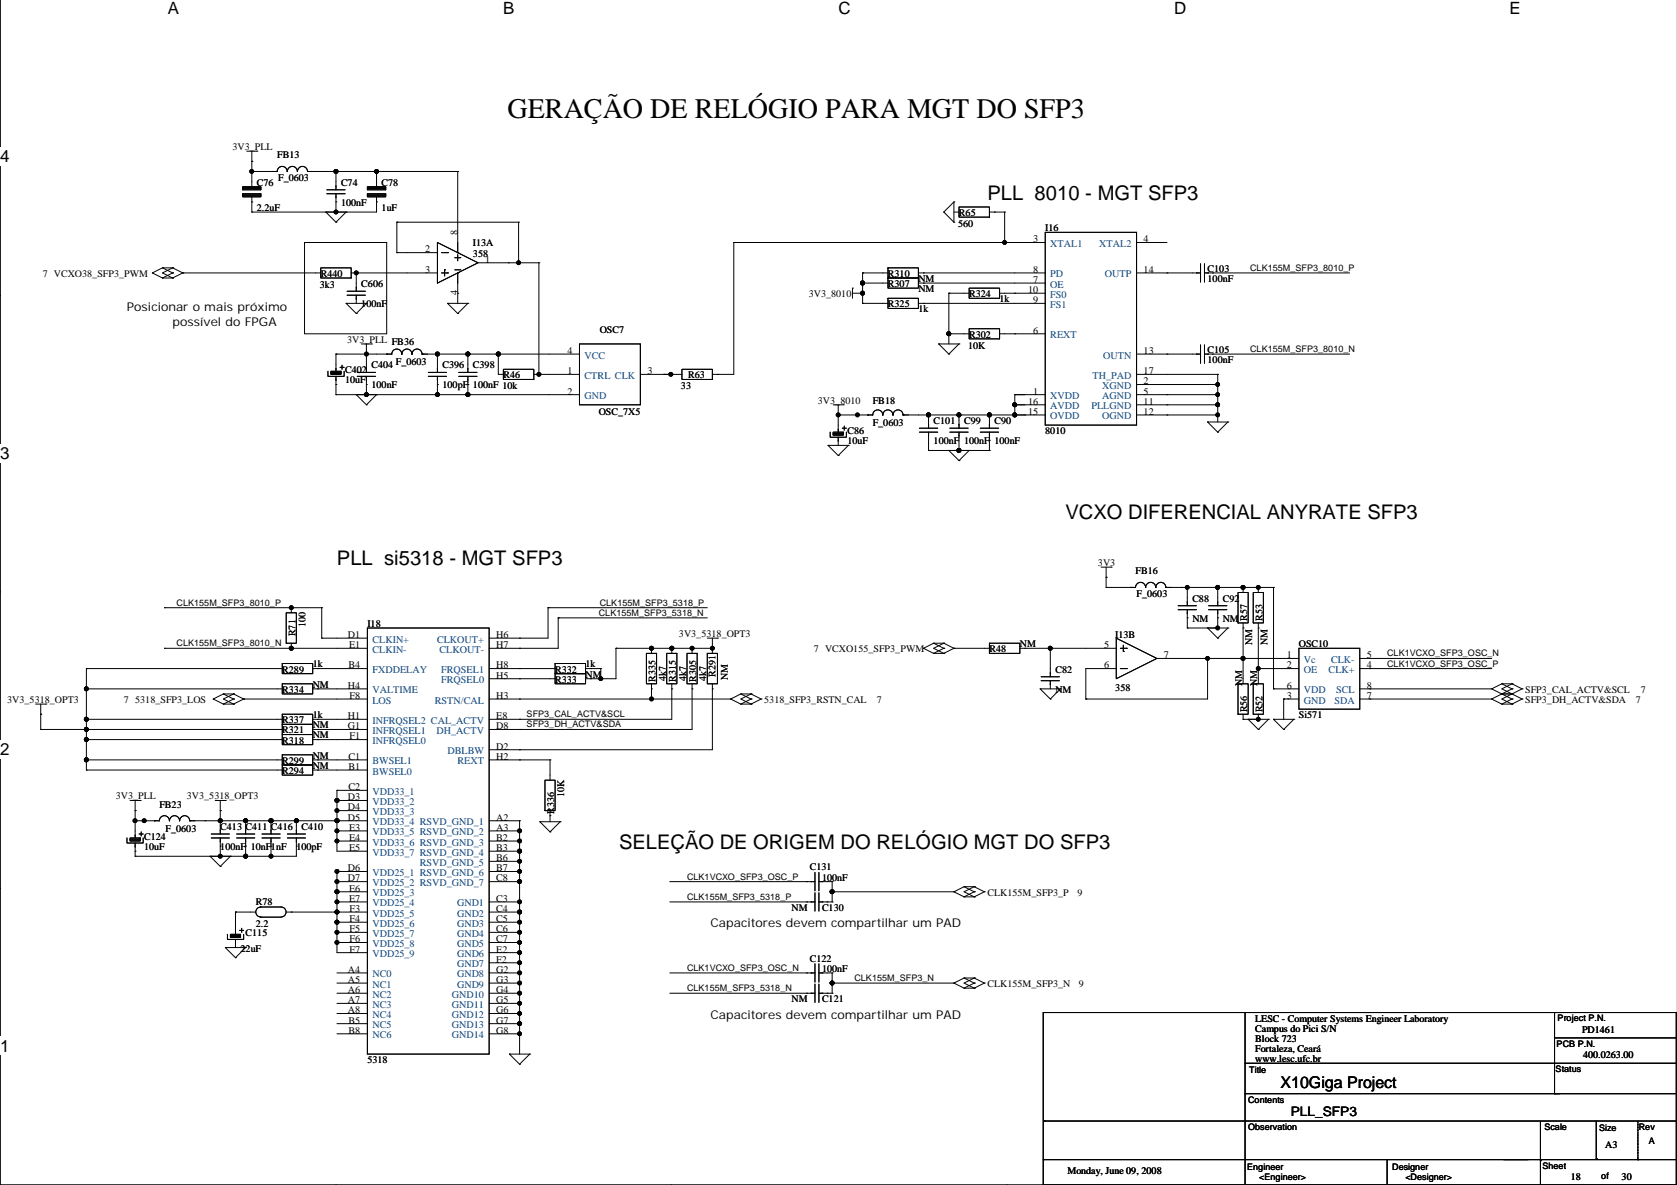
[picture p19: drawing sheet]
<svg xmlns="http://www.w3.org/2000/svg" width="420mm" height="297mm" viewBox="0 0 420 297" stroke-linecap="round" stroke-linejoin="round" font-family="sans-serif">
<defs><g id="words">
<text font-size="7.1" x="127" y="29.5">GERAÇÃO DE RELÓGIO PARA MGT DO SFP3</text>
<g font-size="5">
<text x="247.2" y="50">PLL 8010 - MGT SFP3</text>
<text x="266.7" y="130">VCXO DIFERENCIAL ANYRATE SFP3</text>
<text x="84.3" y="141.5">PLL si5318 - MGT SFP3</text>
<text x="155" y="212.6">SELEÇÃO DE ORIGEM DO RELÓGIO MGT DO SFP3</text>
</g>
<g font-size="4.2">
<text x="42" y="3.5">A</text>
<text x="126" y="3.5">B</text>
<text x="209.9" y="3.5">C</text>
<text x="293.9" y="3.5">D</text>
<text x="377.9" y="3.5">E</text>
<text x="0" y="40.6">4</text>
<text x="0" y="114.9">3</text>
<text x="0" y="189.1">2</text>
<text x="0" y="263.3">1</text>
</g>
<text font-size="4.1" x="320.6" y="272.4">X10Giga Project</text>
<text font-size="3.3" x="323.1" y="279.3">PLL_SFP3</text>
<g font-size="3">
<text x="31.8" y="77.8">Posicionar o mais próximo</text>
<text x="43.2" y="81.6">possível do FPGA</text>
<text x="177.8" y="232.2">Capacitores devem compartilhar um PAD</text>
<text x="177.8" y="255.1">Capacitores devem compartilhar um PAD</text>
</g>
<g font-size="2.5">
<text x="58.2" y="37.6">3V3_PLL</text>
<text x="69.4" y="39.6">FB13</text>
<text x="64.3" y="46.5">C76</text>
<text x="69.6" y="45.4">F_0603</text>
<text x="85.4" y="46.5">C74</text>
<text x="95.5" y="46.5">C78</text>
<text x="64.3" y="52.8">2.2uF</text>
<text x="85.4" y="51.5">100nF</text>
<text x="95.5" y="52.8">1uF</text>
<text x="114.5" y="58.9" transform="rotate(-90 114.5 58.9)">8</text>
<text x="239.8" y="56.9">560</text>
<text x="240.1" y="54.1">R65</text>
<text x="261.7" y="57.9">I16</text>
<text x="106.5" y="63.2">2</text>
<text x="118.4" y="61.7">I13A</text>
<text x="118.4" y="64.2">358</text>
<text x="121.4" y="65.8">1</text>
<text x="258.6" y="60.7">3</text>
<text x="286.3" y="60.7">4</text>
<text x="10.7" y="69.3">7 VCXO38_SFP3_PWM</text>
<text x="80.3" y="69.3">R440</text>
<text x="90.5" y="71.9">C606</text>
<text x="106.5" y="68.3">3</text>
<text x="222.3" y="71.9">R307</text>
<text x="222.3" y="69.3">R310</text>
<text x="229.9" y="70.6">NM</text>
<text x="258.6" y="70.8">7</text>
<text x="258.6" y="68.3">8</text>
<text x="286.3" y="68.3">14</text>
<text x="302.3" y="68.1">C103</text>
<text x="302.3" y="70.6">100nF</text>
<text x="80" y="72.1">3k3</text>
<text x="90.5" y="76.9">100nF</text>
<text x="114.5" y="73.9" transform="rotate(-90 114.5 73.9)">4</text>
<text x="202.5" y="74.4">3V3_8010</text>
<text x="222.3" y="76.9">R325</text>
<text x="229.9" y="73.1">NM</text>
<text x="242.6" y="74.4">R324</text>
<text x="250.2" y="75.7">1k</text>
<text x="257.4" y="73.4">10</text>
<text x="258.6" y="75.9">9</text>
<text x="150.1" y="83.3">OSC7</text>
<text x="229.9" y="78.2">1k</text>
<text x="258.6" y="83.5">6</text>
<text x="86.9" y="85.8">3V3_PLL FB36</text>
<text x="142" y="88.6">4</text>
<text x="242.4" y="87.3">10K</text>
<text x="242.6" y="84.6">R302</text>
<text x="286.3" y="88.6">13</text>
<text x="302.3" y="88.4">C105</text>
<text x="86.4" y="93.5">C402</text>
<text x="86.4" y="96">10uF</text>
<text x="93" y="92.2">C404</text>
<text x="99.1" y="91.4">F_0603</text>
<text x="110.8" y="92.2">C396</text>
<text x="118.4" y="92.2">C398</text>
<text x="126" y="94.7">R46</text>
<text x="142" y="93.7">1</text>
<text x="162.1" y="93.7">3</text>
<text x="172.3" y="94.7">R63</text>
<text x="286.3" y="93.7">17</text>
<text x="302.3" y="90.9">100nF</text>
<text x="93" y="97.3">100nF</text>
<text x="110.8" y="97.3">100pF</text>
<text x="118.4" y="97.3">100nF 10k</text>
<text x="142" y="98.8">2</text>
<text x="170.5" y="97.5">33</text>
<text x="204.8" y="101.1">3V3_8010</text>
<text x="218.5" y="101.1">FB18</text>
<text x="257.4" y="101.3">16</text>
<text x="258.6" y="98.8">1</text>
<text x="286.3" y="96.2">2</text>
<text x="286.3" y="101.3">11</text>
<text x="286.3" y="98.8">5</text>
<text x="149.9" y="103.9">OSC_7X5</text>
<text x="218.5" y="106.6">F_0603</text>
<text x="233.7" y="106.2">C101</text>
<text x="241.3" y="106.2">C99</text>
<text x="249" y="106.2">C90</text>
<text x="257.4" y="103.9">15</text>
<text x="286.3" y="103.9">12</text>
<text x="212.1" y="108.7">C86</text>
<text x="212.1" y="111.2">10uF</text>
<text x="233.7" y="111.2">100nF</text>
<text x="241.3" y="111.2">100nF</text>
<text x="249" y="111.2">100nF</text>
<text x="261.7" y="108.7">8010</text>
<text x="274.8" y="141.7">3V3</text>
<text x="284.3" y="143.8">FB16</text>
<text x="284.5" y="149.6">F_0603</text>
<text x="298.5" y="150.6">C88</text>
<text x="298.5" y="155.7">NM</text>
<text x="306.1" y="150.6">C92</text>
<text x="306.1" y="155.7">NM</text>
<text x="312.2" y="155.5" transform="rotate(-90 312.2 155.5)">R57</text>
<text x="316" y="155.5" transform="rotate(-90 316 155.5)">R53</text>
<text x="73.9" y="159.3" transform="rotate(-90 73.9 159.3)">R71</text>
<text x="76.5" y="157" transform="rotate(-90 76.5 157)">100</text>
<text x="87.1" y="159.7">D1</text>
<text x="92" y="157">I18</text>
<text x="124.2" y="159.7">H6</text>
<text x="170" y="159.5">3V3_5318_OPT3</text>
<text x="279.2" y="159.7">I13B</text>
<text x="313.5" y="161.5" transform="rotate(-90 313.5 161.5)">NM</text>
<text x="317.3" y="161.5" transform="rotate(-90 317.3 161.5)">NM</text>
<text x="78.3" y="167.1">1k</text>
<text x="87.2" y="167.4">B4</text>
<text x="87.4" y="162.3">E1</text>
<text x="124.2" y="162.3">H7</text>
<text x="124.2" y="167.4">H8</text>
<text x="146.6" y="167.1">1k</text>
<text x="203.7" y="163.3">7 VCXO155_SFP3_PWM</text>
<text x="247.7" y="163.3">R48</text>
<text x="255.3" y="162">NM</text>
<text x="276.4" y="162.3">5</text>
<text x="276.4" y="167.4">6</text>
<text x="291.4" y="164.8">7</text>
<text x="322.1" y="164.8">1</text>
<text x="322.1" y="167.4">2</text>
<text x="325.2" y="162">OSC10</text>
<text x="342.2" y="167.4">4</text>
<text x="342.2" y="164.8">5</text>
<text x="70.7" y="173.5">R334</text>
<text x="70.7" y="168.4">R289</text>
<text x="78.3" y="172.2">NM</text>
<text x="87.1" y="172.4">H4</text>
<text x="124.2" y="169.9">H5</text>
<text x="139" y="170.9">R333</text>
<text x="139" y="168.4">R332</text>
<text x="146.6" y="169.7">NM</text>
<text x="164.1" y="170.7" transform="rotate(-90 164.1 170.7)">R335</text>
<text x="166.7" y="170.4" transform="rotate(-90 166.7 170.4)">4k7</text>
<text x="169.2" y="170.7" transform="rotate(-90 169.2 170.7)">R315</text>
<text x="171.7" y="170.4" transform="rotate(-90 171.7 170.4)">4k7</text>
<text x="174.3" y="170.7" transform="rotate(-90 174.3 170.7)">R305</text>
<text x="176.8" y="170.4" transform="rotate(-90 176.8 170.4)">4k7</text>
<text x="179.1" y="169.4" transform="rotate(-90 179.1 169.4)">R291</text>
<text x="182.2" y="170.2" transform="rotate(-90 182.2 170.2)">NM</text>
<text x="264.2" y="168.4">C82</text>
<text x="264.2" y="173.5">NM</text>
<text x="279.2" y="173">358</text>
<text x="310.9" y="171.7" transform="rotate(-90 310.9 171.7)">NM</text>
<text x="314.7" y="171.7" transform="rotate(-90 314.7 171.7)">NM</text>
<text x="322.1" y="172.4">6</text>
<text x="342.2" y="172.4">8</text>
<text x="381.8" y="173.5">SFP3_CAL_ACTV&amp;SCL</text>
<text x="410.7" y="173.5">7</text>
<text x="1.8" y="176">3V3_5318_OPT3</text>
<text x="31" y="176">7</text>
<text x="33.8" y="176">5318_SFP3_LOS</text>
<text x="78.3" y="179.8">1k</text>
<text x="87.5" y="175">F8</text>
<text x="124.2" y="175">H3</text>
<text x="191.3" y="176">5318_SFP3_RSTN_CAL</text>
<text x="219.5" y="176">7</text>
<text x="312.2" y="178.3" transform="rotate(-90 312.2 178.3)">R56</text>
<text x="316" y="178.3" transform="rotate(-90 316 178.3)">R52</text>
<text x="322.1" y="175">3</text>
<text x="325.2" y="179.8">Si571</text>
<text x="342.2" y="175">7</text>
<text x="381.8" y="176">SFP3_DH_ACTV&amp;SDA</text>
<text x="409.5" y="176">7</text>
<text x="70.7" y="183.6">R321</text>
<text x="70.7" y="181.1">R337</text>
<text x="78.3" y="182.4">NM</text>
<text x="78.3" y="184.9">NM</text>
<text x="87.1" y="180.1">H1</text>
<text x="87.1" y="182.6">G1</text>
<text x="87.5" y="185.1">F1</text>
<text x="124.2" y="180.1">E8</text>
<text x="124.2" y="182.6">D8</text>
<text x="70.7" y="191.2">R299</text>
<text x="70.7" y="186.2">R318</text>
<text x="78.3" y="190">NM</text>
<text x="87.2" y="190.2">C1</text>
<text x="124.2" y="187.7">D2</text>
<text x="124.2" y="190.2">H2</text>
<text x="70.7" y="193.8">R294</text>
<text x="78.3" y="192.5">NM</text>
<text x="87.2" y="192.8">B1</text>
<text x="87.2" y="197.8">C2</text>
<text x="29" y="200.1">3V3_PLL</text>
<text x="39.9" y="202.2">FB23</text>
<text x="46.8" y="200.1">3V3_5318_OPT3</text>
<text x="87.1" y="200.4">D3</text>
<text x="87.1" y="202.9">D4</text>
<text x="138.7" y="203.7" transform="rotate(-90 138.7 203.7)">R336</text>
<text x="141.3" y="199.6" transform="rotate(-90 141.3 199.6)">10K</text>
<text x="41.5" y="208.2">F_0603</text>
<text x="55.1" y="207.8">C413 C411 C416</text>
<text x="75.5" y="207.8">C410</text>
<text x="87.1" y="205.5">D5</text>
<text x="87.4" y="208">E3</text>
<text x="124.2" y="205.5">A2</text>
<text x="124.2" y="208">A3</text>
<text x="36.1" y="210.3">C124</text>
<text x="36.1" y="212.8">10uF</text>
<text x="55.1" y="212.8">100nF</text>
<text x="62.8" y="212.8">10nF</text>
<text x="67.8" y="212.8">1nF</text>
<text x="74.2" y="212.8">100pF</text>
<text x="87.4" y="210.5">E4</text>
<text x="87.4" y="213.1">E5</text>
<text x="124.2" y="210.5">B2</text>
<text x="124.2" y="213.1">B3</text>
<text x="124.2" y="215.6">B6</text>
<text x="87.1" y="218.2">D6</text>
<text x="87.1" y="220.7">D7</text>
<text x="124.2" y="218.2">B7</text>
<text x="124.2" y="220.7">C8</text>
<text x="202.7" y="217.9">C131</text>
<text x="205.8" y="220.5">100nF</text>
<text x="64" y="226.6">R78</text>
<text x="87.4" y="223.2">E6</text>
<text x="87.4" y="225.8">E7</text>
<text x="124.2" y="225.8">C3</text>
<text x="247.2" y="224.3">CLK155M_SFP3_P</text>
<text x="269.8" y="224.3">9</text>
<text x="64" y="232.1">2.2</text>
<text x="87.5" y="228.3">F3</text>
<text x="87.5" y="230.9">F4</text>
<text x="87.5" y="233.4">F5</text>
<text x="124.2" y="228.3">C4</text>
<text x="124.2" y="230.9">C5</text>
<text x="124.2" y="233.4">C6</text>
<text x="198.2" y="228.1">NM</text>
<text x="205.8" y="228.1">C130</text>
<text x="60.2" y="238.2">22uF</text>
<text x="61.5" y="234.4">C115</text>
<text x="87.5" y="235.9">F6</text>
<text x="87.5" y="238.5">F7</text>
<text x="124.2" y="235.9">C7</text>
<text x="124.2" y="238.5">E2</text>
<text x="87.1" y="243.6">A4</text>
<text x="124.2" y="241">F2</text>
<text x="124.2" y="243.6">G2</text>
<text x="202.7" y="240.8">C122</text>
<text x="205.8" y="243.3">100nF</text>
<text x="87.1" y="246.1">A5</text>
<text x="87.1" y="248.6">A6</text>
<text x="87.1" y="251.2">A7</text>
<text x="124.2" y="246.1">G3</text>
<text x="124.2" y="248.6">G4</text>
<text x="124.2" y="251.2">G5</text>
<text x="198.2" y="250.9">NM</text>
<text x="205.8" y="250.9">C121</text>
<text x="247.2" y="247.1">CLK155M_SFP3_N</text>
<text x="270.1" y="247.1">9</text>
<text x="87.1" y="253.7">A8</text>
<text x="87.2" y="256.3">B5</text>
<text x="124.2" y="253.7">G6</text>
<text x="124.2" y="256.3">G7</text>
<text x="314.2" y="255.8">LESC - Computer Systems Engineer Laboratory</text>
<text x="87.2" y="258.8">B8</text>
<text x="124.2" y="258.8">G8</text>
<text x="314.2" y="258.3">Campus do Pici S/N</text>
<text x="314.2" y="260.8">Block 723</text>
<text x="314.2" y="263.4">Fortaleza, Ceará</text>
<text x="396" y="258.6">PD1461</text>
<text x="92" y="266.2">5318</text>
<text x="314.2" y="265.9">www.lesc.ufc.br</text>
<text x="396.3" y="264.9">400.0263.00</text>
<text x="401.8" y="287.5">A3</text>
<text x="267.2" y="293.9">Monday, June 09, 2008</text>
<text x="393.2" y="295.4">18</text>
<text x="405.9" y="295.4">30</text>
</g>
<g font-size="2.5" fill="#004080">
<text x="262.9" y="61.8">XTAL1</text>
<text x="275.2" y="61.8">XTAL2</text>
<text x="262.9" y="69.5">PD</text>
<text x="276.6" y="69.5">OUTP</text>
<text x="262.9" y="77.1">FS1</text>
<text x="262.9" y="74.5">FS0</text>
<text x="262.9" y="72">OE</text>
<text x="146.3" y="89.8">VCC</text>
<text x="262.9" y="84.7">REXT</text>
<text x="276.2" y="89.8">OUTN</text>
<text x="146.3" y="94.9">CTRL CLK</text>
<text x="273.5" y="94.9">TH_PAD</text>
<text x="146.3" y="99.9">GND</text>
<text x="262.9" y="99.9">XVDD</text>
<text x="275.9" y="97.4">XGND</text>
<text x="275.9" y="99.9">AGND</text>
<text x="262.9" y="102.5">AVDD</text>
<text x="262.9" y="105">OVDD</text>
<text x="273.2" y="102.5">PLLGND</text>
<text x="275.9" y="105">OGND</text>
<text x="93.2" y="160.9">CLKIN+</text>
<text x="109.4" y="160.9">CLKOUT+</text>
<text x="93.2" y="163.4">CLKIN-</text>
<text x="110" y="163.4">CLKOUT-</text>
<text x="326.4" y="166">Vc</text>
<text x="333.2" y="166">CLK-</text>
<text x="93.2" y="168.5">FXDDELAY</text>
<text x="93.2" y="173.6">VALTIME</text>
<text x="110.5" y="168.5">FRQSEL1</text>
<text x="110.5" y="171.1">FRQSEL0</text>
<text x="326.4" y="168.5">OE</text>
<text x="326.4" y="173.6">VDD</text>
<text x="332.6" y="168.5">CLK+</text>
<text x="334.5" y="173.6">SCL</text>
<text x="93.2" y="176.1">LOS</text>
<text x="108.9" y="176.1">RSTN/CAL</text>
<text x="326.4" y="176.1">GND</text>
<text x="334" y="176.1">SDA</text>
<text x="93.2" y="181.2">INFRQSEL2 CAL_ACTV</text>
<text x="93.2" y="183.8">INFRQSEL1</text>
<text x="109.3" y="183.8">DH_ACTV</text>
<text x="93.2" y="186.3">INFRQSEL0</text>
<text x="93.2" y="191.4">BWSEL1</text>
<text x="112" y="188.8">DBLBW</text>
<text x="114.5" y="191.4">REXT</text>
<text x="93.2" y="193.9">BWSEL0</text>
<text x="93.2" y="199">VDD33_1</text>
<text x="93.2" y="201.5">VDD33_2</text>
<text x="93.2" y="204.1">VDD33_3</text>
<text x="93.2" y="206.6">VDD33_4 RSVD_GND_1</text>
<text x="93.2" y="209.2">VDD33_5 RSVD_GND_2</text>
<text x="93.2" y="211.7">VDD33_6 RSVD_GND_3</text>
<text x="93.2" y="214.2">VDD33_7 RSVD_GND_4</text>
<text x="93.2" y="219.3">VDD25_1 RSVD_GND_6</text>
<text x="93.2" y="221.9">VDD25_2 RSVD_GND_7</text>
<text x="105.1" y="216.8">RSVD_GND_5</text>
<text x="93.2" y="224.4">VDD25_3</text>
<text x="93.2" y="226.9">VDD25_4</text>
<text x="114.4" y="226.9">GND1</text>
<text x="93.2" y="229.5">VDD25_5</text>
<text x="93.2" y="232">VDD25_6</text>
<text x="114.4" y="229.5">GND2</text>
<text x="114.4" y="232">GND3</text>
<text x="93.2" y="234.6">VDD25_7</text>
<text x="93.2" y="237.1">VDD25_8</text>
<text x="93.2" y="239.6">VDD25_9</text>
<text x="114.4" y="234.6">GND4</text>
<text x="114.4" y="237.1">GND5</text>
<text x="114.4" y="239.6">GND6</text>
<text x="93.2" y="244.7">NC0</text>
<text x="114.4" y="242.2">GND7</text>
<text x="114.4" y="244.7">GND8</text>
<text x="93.2" y="247.3">NC1</text>
<text x="93.2" y="249.8">NC2</text>
<text x="113.1" y="249.8">GND10</text>
<text x="114.4" y="247.3">GND9</text>
<text x="93.2" y="252.3">NC3</text>
<text x="93.2" y="254.9">NC4</text>
<text x="93.2" y="257.4">NC5</text>
<text x="113.1" y="252.3">GND11</text>
<text x="113.1" y="254.9">GND12</text>
<text x="113.1" y="257.4">GND13</text>
<text x="93.2" y="260">NC6</text>
<text x="113.1" y="260">GND14</text>
</g>
<g font-size="2.3">
<text x="312.9" y="67.8">CLK155M_SFP3_8010_P</text>
<text x="312.9" y="88.2">CLK155M_SFP3_8010_N</text>
<text x="44.2" y="151.7">CLK155M_SFP3_8010_P</text>
<text x="149.9" y="154.2">CLK155M_SFP3_5318_N</text>
<text x="150.1" y="151.7">CLK155M_SFP3_5318_P</text>
<text x="44.2" y="161.8">CLK155M_SFP3_8010_N</text>
<text x="347.2" y="166.9">CLK1VCXO_SFP3_OSC_P</text>
<text x="347.2" y="164.4">CLK1VCXO_SFP3_OSC_N</text>
<text x="131.8" y="179.6">SFP3_CAL_ACTV&amp;SCL</text>
<text x="131.8" y="182.1">SFP3_DH_ACTV&amp;SDA</text>
<text x="172" y="220.2">CLK1VCXO_SFP3_OSC_P</text>
<text x="172" y="225.3">CLK155M_SFP3_5318_P</text>
<text x="172" y="243.1">CLK1VCXO_SFP3_OSC_N</text>
<text x="213.9" y="245.6">CLK155M_SFP3_N</text>
<text x="172" y="248.2">CLK155M_SFP3_5318_N</text>
<text x="389.9" y="255.6">Project P.N.</text>
<text x="389.7" y="262.1">PCB P.N.</text>
<text x="312.7" y="268.7">Title</text>
<text x="389.4" y="268.5">Status</text>
<text x="312.5" y="276.1">Contents</text>
<text x="312.5" y="283">Observation</text>
<text x="386.6" y="283">Scale</text>
<text x="400.3" y="283.2">Size</text>
<text x="410.2" y="283">Rev</text>
<text x="412.8" y="286.5">A</text>
<text x="312.2" y="292.9">Engineer</text>
<text x="348.5" y="292.9">Designer</text>
<text x="386.1" y="292.6">Sheet</text>
<text x="315.2" y="295.4">&lt;Engineer&gt;</text>
<text x="351.8" y="295.4">&lt;Designer&gt;</text>
<text x="400.9" y="295.2">of</text>
</g>
</g></defs>
<path d="M0 -.1v296.8h419.9" fill="none" stroke="#000" stroke-width=".25"/>
<path d="M42 -.1h2.8v4.5h-2.8z" fill="#fff"/>
<path d="M84 296.7h.1" fill="none" stroke="#000" stroke-width=".25"/>
<path d="M126 -.1h2.8v4.5h-2.8z" fill="#fff"/>
<path d="M168 296.7h.1" fill="none" stroke="#000" stroke-width=".25"/>
<path d="M209.9 -.1h3.1v4.5h-3.1z" fill="#fff"/>
<path d="M252 296.7h.1" fill="none" stroke="#000" stroke-width=".25"/>
<path d="M293.9 -.1h3.1v4.5h-3.1z" fill="#fff"/>
<path d="M335.9 296.7h.1" fill="none" stroke="#000" stroke-width=".25"/>
<g fill="#fff">
<path d="M377.9 -.1h2.8v4.5h-2.8z"/>
<path d="M0 36.9h2.4v4.7h-2.4z"/>
<path d="M0 111.1h2.4v4.7h-2.4z"/>
</g>
<path d="M0 74h.1" fill="none" stroke="#000" stroke-width=".25"/>
<path d="M0 185.3h2.4v4.7h-2.4z" fill="#fff"/>
<path d="M0 148.2h.1" fill="none" stroke="#000" stroke-width=".25"/>
<path d="M0 259.5h2.4v4.7h-2.4z" fill="#fff"/>
<g fill="none" stroke="#000" stroke-width=".25">
<path d="M61.8 37.9h2.5M63 37.9v8.8M64.3 37.9h.1M60.7 46.7h4.6v.8h-4.6zM60.7 48.5h4.6v.8h-4.6zM60.7 47.2h4.6M60.7 48.8h4.6M60.7 47h4.6M60.7 49h4.6M63 40.4h.1M63 42.9h.1M63 50.6h.1"/>
<path d="M63 53.1h.1M63 42.9h6.4a1.25 1.25 0 0 1 1.2-1.2 1.25 1.25 0 0 1 1.3 1.2 1.25 1.25 0 0 1 1.3-1.2 1.25 1.25 0 0 1 1.2 1.2M63 49.3v3.8M68.1 42.9h.1M74.5 42.9a1.25 1.25 0 0 1 1.2-1.2 1.25 1.25 0 0 1 1.3 1.2M77 42.9h.1M77 42.9h37.6M80.8 42.9h.1M81.6 53.1h.1M81.6 53.1l2.5 2.5M81.8 47.5h4.6M81.8 48.5h4.6"/>
<path d="M84.1 42.9h.1M84.1 50.6h.1M84.1 53.1h.1M84.1 55.6h.1M84.1 42.9v4.6M84.1 48.5v4.6M86.6 53.1h.1M86.6 53.1l-2.5 2.5M92 46.7h4.6v.8h-4.6zM92 48.5h4.6v.8h-4.6zM92 47.2h4.6M92 48.8h4.6"/>
<path d="M92 47h4.6M92 49h4.6M94.3 42.9h.1M94.3 50.6h.1M94.3 42.9v3.8M94.3 49.3v3.8h-31.3M99.3 55.6h.1M99.3 55.6v7.7M99.3 55.6h30.5M114.6 42.9h.1M114.6 42.9v20.4M129.8 55.6h.1"/>
<path d="M129.8 55.6v10.2M236.3 53.1h.1M236.3 53.1l2.5 2.5M238.8 55.6h.1M238.8 50.6h.1M238.8 53.1h1.3M238.8 50.6v5M238.8 50.6l-2.5 2.5M240.1 51.8h7.6v2.6h-7.6zM247.7 53.1h3.8M249 53.1h.1M251.5 53.1h.1"/>
<path d="M251.5 53.1v7.6M261.7 58.2h22.8v48.2h-22.8zM38.1 68.3h.1M38.1 68.3l2.6 1.3M40.7 69.6h.1M40.7 67.1h.1M40.7 69.6h2.5M40.7 67.1h2.5M40.7 67.1l-2.6 1.2M40.7 67.1l2.5 1.2M43.2 67.1h.1M43.2 69.6h.1"/>
<path d="M43.2 68.3h.1M43.2 67.1l2.6 1.2M43.2 67.1l-2.5 1.2 2.5 1.3M43.2 68.3l-2.5 1.3M45.8 68.3h.1M45.8 68.3h34.5M45.8 68.3l-2.6 1.3M76.2 60.7h20.6v22.9h-20.6zM80.3 67.1h7.6v2.5h-7.6zM86.6 76h.1M86.6 76h5.1M86.6 76l2.6 2.5"/>
<path d="M86.9 72.9h4.6M86.9 73.9h4.6M87.9 68.3h21.6M89.2 68.3h.1M89.2 78.5h.1M89.2 68.3v4.6M89.2 73.9v2.1M91.7 76h.1M91.7 76l-2.5 2.5M99.3 63.3h.1M99.3 63.3h10.2M109.5 60.7l10.2 5.1-10.2 5.1z"/>
<path d="M110.5 68.3h1.5M110.5 63.3h1.5M111.3 67.6h.1M111.3 67.6v1.5M112 76h.1M112 63.3h.1M112 68.3h.1M112 76h5.1M112 76l2.6 2.5M113.8 64.5h1.6M113.8 67.6h1.6M114.6 73.4h.1"/>
<path d="M114.6 78.5h.1M114.6 63.3h.1M114.6 68.3h.1M114.6 63.7v1.6M114.6 68.3v7.7M117.1 76h.1M117.1 76l-2.5 2.5M119.7 65.8h15.2M127.3 65.8h.1M129.8 65.8h.1M134.9 65.8h.1M134.9 65.8v27.9"/>
<path d="M183.7 60.7h.1M183.7 60.7v33h-5.4M183.7 60.7h78M213.4 72.1h.1M213.4 73.4h2.5M213.4 72.1v2.6M215.9 76h.1M215.9 73.4h.1M215.9 70.9h.1M215.9 68.3h.1M215.9 76h6.4M215.9 70.9h6.4"/>
<path d="M215.9 68.3h6.4M215.9 68.3v7.7M222.3 74.7h7.6v2.5h-7.6zM222.3 69.6h7.6v2.5h-7.6zM222.3 67.1h7.6v2.5h-7.6zM229.9 76h31.8M229.9 70.9h31.8M229.9 68.3h31.8M231.2 76h.1M231.2 70.9h.1M231.2 68.3h.1M237.5 73.4h.1"/>
<path d="M237.5 73.4v12.7M237.5 73.4h5.1M242.6 72.1h7.6v2.6h-7.6zM250.2 73.4h11.5M251.5 60.7h.1M254 73.4h.1M284.5 68.3h16M284.5 60.7h7.6M292.1 68.3h.1M300.5 66v4.6M301.5 68.3h36.4M301.5 66v4.6"/>
<path d="M303.6 68.3h.1M82.1 93v1.2h4v-1.2M82.8 93h2.6v.7h-2.6zM82.8 93.2h2.6M82.8 93.5h2.6M84.1 88.7h.1M84.1 98.8h.1M84.1 96.3h.1M84.1 88.7h14a1.25 1.25 0 0 1 1.2-1.3 1.25 1.25 0 0 1 1.3 1.3M84.1 98.8h61M84.1 88.7v4.3M84.1 94.2v4.6"/>
<path d="M85.1 92h1M85.6 91.4v1.1M89.2 98.8h.1M89.2 98.8l2.5 2.6M89.4 93.2h4.6M89.4 94.2h4.6M90.5 86.1h2.5M91.7 88.7h.1M91.7 96.3h.1M91.7 98.8h.1M91.7 86.1v7.1M91.7 94.2v4.6"/>
<path d="M93 86.1h.1M94.3 98.8h.1M94.3 98.8l-2.6 2.6M96.8 88.7h.1M100.6 88.7a1.25 1.25 0 0 1 1.3-1.3 1.25 1.25 0 0 1 1.2 1.3h.1a1.25 1.25 0 0 1 1.2-1.3 1.25 1.25 0 0 1 1.3 1.3M105.7 88.7h.1M105.7 88.7h39.4M107.2 93.2h4.6M107.2 94.2h4.6M109.5 88.7h.1M109.5 98.8h.1M109.5 96.3h.1"/>
<path d="M109.5 88.7v4.5M109.5 94.2v4.6M114.8 93.2h4.6M114.8 94.2h4.6M117.1 88.7h.1M117.1 96.3h.1M117.1 98.8h.1M117.1 88.7v4.5M117.1 94.2v4.6M124.7 88.7h.1M124.7 88.7v5h1.3M126 92.5h7.6v2.5h-7.6z"/>
<path d="M133.6 93.7h11.5M134.9 93.7h.1M145.1 86.1h15.2v15.3h-15.2zM160.3 93.7h10.4M166.2 93.7h.1M167.9 93.7h.1M170.7 92.5h7.6v2.5h-7.6zM179.6 93.7h.1M235 86.1h.1M235 86.1h5.1M235 86.1l2.5 2.6M237.5 83.6h.1"/>
<path d="M237.5 88.7h.1M237.5 83.6h5.1M240.1 86.1h.1M240.1 86.1l-2.6 2.6M242.6 82.3h7.6v2.5h-7.6zM250.2 83.6h11.5M254 98.8h.1M254 83.6h.1M254 98.8h7.7M254 98.8v5.1M284.5 98.8h20.3M284.5 88.7h16"/>
<path d="M284.5 96.3h20.3M284.5 93.7h20.3M292.1 88.7h.1M292.1 98.8h.1M300.5 86.4v4.5M301.5 88.7h36.4M301.5 86.4v4.5M303.6 88.7h.1M304.8 96.3h.1M304.8 98.8h.1M304.8 93.7h.1M304.8 93.7v12"/>
<path d="M91.7 101.4h.1M207.3 111.5h.1M207.3 111.5h5.1M207.3 111.5l2.5 2.6M207.8 108.2v1.3h4.1v-1.3M208.6 108.2h2.5v.8h-2.5zM208.6 101.4h2.5M208.6 108.7h2.5M208.6 108.5h2.5M209.8 103.9h.1M209.8 114.1h.1M209.8 103.9h8.7a1.25 1.25 0 0 1 1.2-1.3 1.25 1.25 0 0 1 1.3 1.3"/>
<path d="M209.8 101.4v6.8M209.8 109.5v2M210.9 107.2h1M211.1 101.4h.1M211.3 106.7v1M212.4 111.5h.1M212.4 111.5l-2.6 2.6M214.7 103.9h.1M217.2 103.9h.1M221 103.9a1.25 1.25 0 0 1 1.3-1.3 1.25 1.25 0 0 1 1.2 1.3h.1a1.25 1.25 0 0 1 1.2-1.3 1.25 1.25 0 0 1 1.3 1.3M226.1 103.9h.1M226.1 103.9h35.6"/>
<path d="M230.2 107.2h4.5M230.2 108.2h4.5M232.4 103.9h.1M232.4 112.8h.1M232.4 103.9v3.3M232.4 108.2v4.6M232.4 112.8h15.3M237.5 112.8h.1M237.5 112.8l2.6 2.5M237.8 107.2h4.6M237.8 108.2h4.6M240.1 103.9h.1"/>
<path d="M240.1 112.8h.1M240.1 115.3h.1M240.1 103.9v3.3M240.1 108.2v4.6M242.6 112.8h.1M242.6 112.8l-2.5 2.5M245.4 107.2h4.6M245.4 108.2h4.6M247.7 103.9h.1M247.7 112.8h.1M247.7 110.2h.1M247.7 103.9v3.3"/>
<path d="M247.7 108.2v4.6M254 101.4h.1M254 103.9h.1M254 101.4h7.7M256.6 103.9h.1M284.5 103.9h20.3M284.5 101.4h20.3M292.1 101.4h.1M292.1 103.9h.1M302.3 105.7h.1M302.3 105.7h5.1M302.3 105.7l2.5 2.5"/>
<path d="M304.8 103.9h.1M304.8 101.4h.1M304.8 108.2h.1M307.4 105.7h.1M307.4 105.7l-2.6 2.5M41.2 152.2h.1M41.2 152.2h39.3M71.6 153.4h2.6v7.6h-2.6zM72.9 152.2h.1M72.9 152.2v1.2M80.5 152.2h.1M80.5 159.8h.1"/>
<path d="M80.5 159.8h11.5M80.5 152.2v7.6M92 157.2h30.4v106.7h-30.4zM130.1 159.8h.1M137.2 152.2h.1M137.2 152.2v7.6h-14.8M137.2 152.2h39.9M139.7 154.7h.1M139.7 154.7v7.6h-17.3M139.7 154.7h37.4M177.1 159.8h2.5M178.3 159.8v3.8"/>
<path d="M179.6 159.8h.1M275.6 142h2.6M276.9 144.5h.1M276.9 147.1h.1M276.9 147.1h7.4a1.25 1.25 0 0 1 1.2-1.3 1.25 1.25 0 0 1 1.3 1.3M276.9 142v5.1M278.2 142h.1M279.4 159.8l10.2 5.1-10.2 5zM283 147.1h.1M286.8 147.1a1.25 1.25 0 0 1 1.3-1.3 1.25 1.25 0 0 1 1.2 1.3 1.25 1.25 0 0 1 1.3-1.3 1.25 1.25 0 0 1 1.3 1.3M291.9 147.1h.1M291.9 147.1h26.9"/>
<path d="M294.9 151.7h4.6M294.9 152.6h4.6M295.7 147.1h.1M297.2 147.1h.1M297.2 154.7h.1M297.2 157.2h.1M297.2 147.1v4.6M297.2 152.6v4.6M297.2 157.2h10.2M302.3 157.2h.1M302.3 157.2l2.5 2.6M302.5 151.7h4.6"/>
<path d="M302.5 152.6h4.6M304.8 147.1h.1M304.8 154.7h.1M304.8 159.8h.1M304.8 147.1v4.6M304.8 152.6v4.6M307.4 157.2h.1M307.4 157.2l-2.6 2.6M309.9 148.3h2.6v7.7h-2.6zM311.2 147.1h.1M311.2 157.2h.1M311.2 147.1v1.2"/>
<path d="M311.2 156v15.2M313.7 148.3h2.6v7.7h-2.6zM315 147.1h.1M315 157.2h.1M315 147.1v1.2M315 156v15.2M318.8 147.1h.1M318.8 147.1v25.4M8.9 176.3h2.6M10.2 178.8h.1M10.2 176.3v6.3M11.5 176.3h.1"/>
<path d="M21.6 172.5h.1M21.6 167.4h.1M21.6 167.4h49.1M21.6 172.5h49.1M21.6 167.4v25.4M41.2 162.3h.1M41.2 162.3h50.8M53.4 175h.1M53.4 175l2.5 1.3M55.9 176.3h.1M55.9 173.7h.1M55.9 176.3h2.6"/>
<path d="M55.9 173.7h2.6M55.9 173.7l-2.5 1.3M55.9 173.7l2.6 1.3M58.5 173.7h.1M58.5 176.3h.1M58.5 175h.1M58.5 173.7l2.5 1.3M58.5 173.7l-2.6 1.3 2.6 1.3M58.5 175l-2.6 1.3M61 175h.1M61 175h31M61 175l-2.5 1.3"/>
<path d="M70.7 171.2h7.6v2.5h-7.6zM70.7 178.8h7.6v2.6h-7.6zM70.7 166.1h7.6v2.6h-7.6zM72.9 162.3h.1M72.9 161v1.3M78.3 167.4h13.7M78.3 172.5h13.7M79.6 172.5h.1M79.6 167.4h.1M122.4 175h60.5M122.4 167.4h16.6M122.4 169.9h16.6"/>
<path d="M130.1 162.3h.1M130.1 175h.1M130.1 167.4h.1M130.1 169.9h.1M139 168.7h7.6v2.5h-7.6zM139 166.1h7.6v2.6h-7.6zM146.6 167.4h3.8M147.8 167.4h.1M147.8 169.9h.1M150.4 167.4h.1M150.4 169.9h.1M150.4 167.4v2.5"/>
<path d="M154.2 162.3h.1M154.2 162.3h24.1M154.2 162.3v7.6h-7.6M161.8 163.6h2.6v7.6h-2.6zM163.1 162.3h.1M163.1 172.5h.1M163.1 162.3v1.3M163.1 171.2v3.8M166.9 163.6h2.5v7.6h-2.5zM168.2 162.3h.1M168.2 172.5h.1M168.2 171.2v8.9h-45.8"/>
<path d="M168.2 162.3v1.3M172 163.6h2.5v7.6h-2.5zM173.2 172.5h.1M173.2 162.3h.1M173.2 171.2v11.4h-50.8M173.2 162.3v1.3M177.1 163.6h2.5v7.6h-2.5zM178.3 172.5h.1M178.3 162.3h.1M178.3 171.2v16.5h-55.9M182.9 175h.1M182.9 175l2.6 1.3"/>
<path d="M185.5 176.3h.1M185.5 173.7h.1M185.5 176.3h2.5M185.5 173.7h2.5M185.5 173.7l-2.6 1.3M185.5 173.7l2.5 1.3M188 173.7h.1M188 176.3h.1M188 175h.1M188 173.7l2.5 1.3M188 173.7l-2.5 1.3 2.5 1.3M188 175l-2.5 1.3"/>
<path d="M190.5 175h.1M190.5 175l-2.5 1.3M231.2 162.3h.1M231.2 162.3l2.5 1.3M233.7 163.6h.1M233.7 161h.1M233.7 163.6h2.6M233.7 161h2.6M233.7 161l-2.5 1.3M233.7 161l2.6 1.3M236.3 161h.1M236.3 163.6h.1"/>
<path d="M236.3 162.3h.1M236.3 161l2.5 1.3M236.3 161l-2.6 1.3 2.6 1.3M236.3 162.3l-2.6 1.3M238.8 162.3h.1M238.8 162.3h8.9M238.8 162.3l-2.5 1.3M247.7 161h7.6v2.6h-7.6zM255.3 162.3h24.1M256.6 162.3h.1M260.4 172.5h.1M260.4 172.5h5.1"/>
<path d="M260.4 172.5l2.5 2.5M260.6 169.4h4.6M260.6 170.4h4.6M262.9 162.3h.1M262.9 175h.1M262.9 162.3v7.1M262.9 170.4v2.1M265.5 172.5h.1M265.5 172.5l-2.6 2.5M271.8 175h.1M279.4 167.4h-7.6v7.6M280.5 162.3h1.5"/>
<path d="M280.5 167.4h1.5M281.2 163.1h.1M281.2 161.5v1.6M282 167.4h.1M282 162.3h.1M289.6 164.9h35.6M302.3 164.9h.1M302.3 164.9v10.1h-30.5M309.9 171.2h2.6v7.6h-2.6zM311.2 164.9h.1M311.2 178.8v1.3M313.7 171.2h2.6v7.6h-2.6z"/>
<path d="M315 167.4h.1M315 167.4h10.2M315 178.8v1.3M318.8 172.5h.1M318.8 172.5h6.4M321.3 175h.1M321.3 175h3.9M321.3 175v5.1M325.2 162.3h15.2v15.3h-15.2zM340.4 175h33M340.4 167.4h33M340.4 172.5h33"/>
<path d="M340.4 164.9h33M342.9 167.4h.1M342.9 164.9h.1M342.9 172.5h.1M342.9 175h.1M373.4 172.5h.1M373.4 175h.1M373.4 172.5l5.1 2.5M373.4 175l2.6 1.3M376 173.7h.1M376 171.2h.1M376 176.3h.1"/>
<path d="M376 176.3h2.5M376 173.7h2.5M376 171.2h2.5M376 171.2l-2.6 1.3M376 171.2l2.5 1.3M378.5 171.2h.1M378.5 173.7h.1M378.5 172.5h.1M378.5 176.3h.1M378.5 175h.1M378.5 171.2l2.5 1.3M378.5 171.2l-2.5 1.3 5 2.5"/>
<path d="M378.5 172.5l-5.1 2.5M378.5 175l-2.5 1.3M381 172.5h.1M381 175h.1M381 172.5l-5 2.5 2.5 1.3M381 175l-2.5 1.3M10.2 182.6h.1M10.2 182.6h60.5M21.6 190.3h.1M21.6 185.2h.1M21.6 182.6h.1M21.6 180.1h.1"/>
<path d="M21.6 192.8h.1M21.6 190.3h49.1M21.6 185.2h49.1M21.6 180.1h49.1M21.6 192.8h49.1M70.7 181.4h7.6v2.5h-7.6zM70.7 189h7.6v2.5h-7.6zM70.7 183.9h7.6v2.5h-7.6zM70.7 191.5h7.6v2.6h-7.6zM78.3 182.6h13.7M78.3 190.3h13.7M78.3 185.2h13.7"/>
<path d="M78.3 180.1h13.7M78.3 192.8h13.7M79.6 190.3h.1M79.6 192.8h.1M79.6 182.6h.1M79.6 185.2h.1M79.6 180.1h.1M84.3 197.9h.1M84.3 197.9v15.2h7.7M84.3 197.9h7.7M122.4 190.3h15.3M130.1 182.6h.1"/>
<path d="M130.1 190.3h.1M130.1 180.1h.1M130.1 187.7h.1M136.4 195.3h2.6v7.7h-2.6zM137.7 190.3h.1M137.7 190.3v5M311.2 180.1h.1M311.2 180.1h6.3M312.5 180.1h.1M312.5 180.1l2.5 2.5M315 182.6h.1M317.5 180.1h.1"/>
<path d="M317.5 180.1l-2.5 2.5M318.8 180.1h.1M318.8 180.1h5.1M318.8 180.1l2.5 2.5M321.3 182.6h.1M323.9 180.1h.1M323.9 180.1l-2.6 2.5M31.8 209.8v1.3h4v-1.3M32.6 209.8h2.5v.8h-2.5zM32.6 200.4h2.5M32.6 210.3h2.5M32.6 210.1h2.5"/>
<path d="M33.8 205.5h.1M33.8 213.1h.1M33.8 214.4h.1M33.8 203h.1M33.8 205.5h6.1a1.25 1.25 0 0 1 1.3-1.3 1.25 1.25 0 0 1 1.2 1.3 1.25 1.25 0 0 1 1.3-1.3 1.25 1.25 0 0 1 1.2 1.3M33.8 200.4v9.4M33.8 211.1v3.3M34.8 208.8h1M35.1 200.4h.1M35.3 208.3v1M36.1 205.5h.1M38.6 205.5h.1"/>
<path d="M45 205.5a1.25 1.25 0 0 1 1.2-1.3 1.25 1.25 0 0 1 1.3 1.3M47.5 205.5h.1M47.5 205.5h44.5M51.3 205.5h.1M52.6 214.4h.1M52.6 214.4l2.5 2.5M52.9 209.8h4.5M52.9 208.8h4.5M53.9 200.4h2.5M55.1 205.5h.1M55.1 203h.1M55.1 211.8h.1"/>
<path d="M55.1 214.4h.1M55.1 216.9h.1M55.1 200.4v8.4M55.1 209.8v4.6M56.4 200.4h.1M57.7 214.4h.1M57.7 214.4l-2.6 2.5M59.2 209.8h4.6M59.2 208.8h4.6M61.5 205.5h.1M61.5 214.4h.1M61.5 211.8h.1"/>
<path d="M61.5 205.5v3.3M61.5 209.8v4.6M65.6 209.8h4.5M65.6 208.8h4.5M67.8 205.5h.1M67.8 214.4h.1M67.8 211.8h.1M67.8 205.5v3.3M67.8 209.8v4.6M71.9 209.8h4.6M71.9 208.8h4.6M74.2 205.5h.1"/>
<path d="M74.2 211.8h.1M74.2 209.8v4.6h-40.4M74.2 205.5v3.3M84.3 210.6h.1M84.3 218.2h.1M84.3 205.5h.1M84.3 203h.1M84.3 200.4h.1M84.3 208h.1M84.3 217.7h.1M84.3 217.7v20.8h7.7M84.3 200.4h7.7"/>
<path d="M84.3 218.2h7.7M84.3 208h7.7M84.3 210.6h7.7M84.3 203h7.7M122.4 205.5h7.7M122.4 218.2h7.7M122.4 208h7.7M122.4 210.6h7.7M122.4 213.1h7.7M122.4 215.7h7.7M130.1 205.5h.1M130.1 210.6h.1"/>
<path d="M130.1 218.2h.1M130.1 215.7h.1M130.1 208h.1M130.1 213.1h.1M130.1 205.5v58.4M135.1 205.7h.1M135.1 205.7h5.1M135.1 205.7l2.6 2.6M137.7 204.2h.1M137.7 208.3h.1M137.7 203v2.7M140.2 205.7h.1"/>
<path d="M140.2 205.7l-2.5 2.6M204 218.4v4.6M205 218.4v4.6M0 222.4h.1M56.4 237.2h.1M56.4 237.2h5.1M56.4 237.2l2.5 2.6M56.9 233.9v1.3h4.1v-1.3M57.7 233.9h2.5v.8h-2.5zM57.7 234.5h2.5M57.7 234.2h2.5M58.9 228.4h.1"/>
<path d="M58.9 239.8h.1M58.9 228.4v5.5M58.9 235.2v2M58.9 228.4h5.1M60 232.9h1M60.5 232.4v1M61.5 237.2h.1M61.5 237.2l-2.6 2.6M64.5 227.3l.8-.2h5.1a1.27 1.27 0 0 1 1.2 1.3 1.27 1.27 0 0 1-1.2 1.2h-5.1a1.25 1.25 0 0 1-1.2-.9 1.25 1.25 0 0 1 .4-1.4zM71.6 228.4h20.4M72.9 228.4h.1M84.3 220.7h.1"/>
<path d="M84.3 223.3h.1M84.3 225.8h.1M84.3 228.4h.1M84.3 236h.1M84.3 230.9h.1M84.3 233.4h.1M84.3 223.3h7.7M84.3 220.7h7.7M84.3 225.8h7.7M84.3 230.9h7.7M84.3 233.4h7.7M84.3 236h7.7"/>
<path d="M122.4 228.4h7.7M122.4 220.7h7.7M122.4 225.8h7.7M122.4 230.9h7.7M122.4 233.4h7.7M122.4 236h7.7M122.4 238.5h7.7M130.1 225.8h.1M130.1 233.4h.1M130.1 238.5h.1M130.1 236h.1M130.1 230.9h.1"/>
<path d="M130.1 220.7h.1M130.1 228.4h.1M167.7 220.7h36.3M167.7 225.8h36.3M202 220.7h.1M202 225.8h.1M204 223.5v4.6M205 220.7h3.3M205 225.8h3.3M205 223.5v4.6M207 225.8h.1M208.3 220.7h.1"/>
<path d="M208.3 223.3h.1M208.3 225.8h.1M208.3 223.3h30.5M208.3 220.7v5.1M238.8 223.3h.1M238.8 223.3l2.5 1.2M241.3 224.5h.1M241.3 222h.1M241.3 224.5h2.6M241.3 222h2.6M241.3 222l-2.5 1.3M241.3 222l2.6 1.3"/>
<path d="M243.9 222h.1M243.9 224.5h.1M243.9 223.3h.1M243.9 222l2.5 1.3M243.9 222l-2.6 1.3 2.6 1.2M243.9 223.3l-2.6 1.2M246.4 223.3h.1M246.4 223.3l-2.5 1.2M84.3 243.6h7.7M84.3 246.1h7.7M84.3 248.7h7.7M84.3 251.2h7.7"/>
<path d="M84.3 253.8h7.7M84.3 256.3h7.7M84.3 258.8h7.7M122.4 243.6h7.7M122.4 246.1h7.7M122.4 248.7h7.7M122.4 251.2h7.7M122.4 253.8h7.7M122.4 256.3h7.7M122.4 258.8h7.7M122.4 241.1h7.7M130.1 248.7h.1"/>
<path d="M130.1 253.8h.1M130.1 256.3h.1M130.1 258.8h.1M130.1 251.2h.1M130.1 246.1h.1M130.1 243.6h.1M130.1 241.1h.1M167.7 243.6h36.3M167.7 248.7h36.3M202 243.6h.1M202 248.7h.1M204 241.3v4.6"/>
<path d="M204 246.4v4.6M205 243.6h3.3M205 248.7h3.3M205 241.3v4.6M205 246.4v4.6M207 248.7h.1M208.3 246.1h.1M208.3 248.7h.1M208.3 243.6h.1M208.3 246.1h30.5M208.3 243.6v5.1M238.8 246.1h.1"/>
<path d="M238.8 246.1l2.5 1.3M241.3 247.4h.1M241.3 244.9h.1M241.3 247.4h2.6M241.3 244.9h2.6M241.3 244.9l-2.5 1.2M241.3 244.9l2.6 1.2M243.9 244.9h.1M243.9 247.4h.1M243.9 246.1h.1M243.9 244.9l2.5 1.2M243.9 244.9l-2.6 1.2 2.6 1.3"/>
<path d="M243.9 246.1l-2.6 1.3M246.4 246.1h.1M246.4 246.1l-2.5 1.3M261.2 253.5h158.4v43.2h-158.4zM311.7 253.5v43.2M389.1 253.5h.1M389.1 253.5v20.3M389.1 259.9h30.5M419.6 259.9h.1M127.5 263.9h.1M127.5 263.9h5.1M127.5 263.9l2.6 2.6"/>
<path d="M130.1 266.5h.1M132.6 263.9h.1M132.6 263.9l-2.5 2.6M311.7 273.8h.1M311.7 266.2h107.9M311.7 273.8h107.9M389.1 273.8h.1M419.6 266.2h.1M419.6 273.8h.1M261.2 290.3h.1M261.2 290.3h50.2M261.4 280.7h.1"/>
<path d="M261.4 280.7h158.2M311.7 296.7h.1M311.7 290.3h.1M311.7 290.3h107.9M347.2 296.7h.1M347.2 290.3v6.4M385.6 290.6h.1M385.6 296.7h.1M385.6 280.9v15.8M399.6 290.1h.1M399.6 280.7v9.4M410 290.3h.1"/>
<path d="M410 280.9v9.4M419.6 290.3h.1"/>
</g>
<g fill="#000" stroke="#000" stroke-width=".25">
<circle cx="63" cy="42.9" r=".49"/>
<circle cx="84.1" cy="53.1" r=".49"/>
<circle cx="84.1" cy="42.9" r=".49"/>
<circle cx="94.3" cy="42.9" r=".49"/>
<circle cx="89.2" cy="68.3" r=".49"/>
<circle cx="129.8" cy="65.8" r=".49"/>
<circle cx="215.9" cy="70.9" r=".48"/>
<circle cx="215.9" cy="73.4" r=".48"/>
<circle cx="251.5" cy="60.7" r=".48"/>
<circle cx="91.7" cy="98.8" r=".49"/>
<circle cx="91.7" cy="88.6" r=".49"/>
<circle cx="109.5" cy="98.8" r=".49"/>
<circle cx="109.5" cy="88.6" r=".49"/>
<circle cx="117.1" cy="98.8" r=".49"/>
<circle cx="117.1" cy="88.6" r=".49"/>
<circle cx="124.8" cy="88.6" r=".49"/>
<circle cx="134.9" cy="93.7" r=".49"/>
<circle cx="167.9" cy="93.7" r=".49"/>
<circle cx="237.5" cy="83.6" r=".48"/>
<circle cx="304.8" cy="98.8" r=".48"/>
<circle cx="304.8" cy="96.3" r=".48"/>
<circle cx="209.8" cy="103.9" r=".49"/>
<circle cx="214.6" cy="103.9" r=".48"/>
<circle cx="232.4" cy="103.9" r=".48"/>
<circle cx="240" cy="103.9" r=".48"/>
<circle cx="240" cy="112.8" r=".48"/>
<circle cx="247.7" cy="103.9" r=".48"/>
<circle cx="254" cy="103.9" r=".48"/>
<circle cx="254" cy="101.3" r=".48"/>
<circle cx="304.8" cy="103.9" r=".48"/>
<circle cx="304.8" cy="101.3" r=".48"/>
<circle cx="72.9" cy="152.1" r=".49"/>
<circle cx="297.2" cy="147.1" r=".48"/>
<circle cx="304.8" cy="147.1" r=".48"/>
<circle cx="304.8" cy="157.2" r=".48"/>
<circle cx="311.2" cy="147.1" r=".48"/>
<circle cx="315" cy="147.1" r=".48"/>
<circle cx="21.6" cy="172.5" r=".48"/>
<circle cx="72.9" cy="162.3" r=".49"/>
<circle cx="150.4" cy="169.9" r=".49"/>
<circle cx="163.1" cy="162.3" r=".49"/>
<circle cx="163.1" cy="175" r=".49"/>
<circle cx="168.2" cy="162.3" r=".49"/>
<circle cx="173.3" cy="162.3" r=".49"/>
<circle cx="178.3" cy="162.3" r=".49"/>
<circle cx="262.9" cy="162.3" r=".48"/>
<circle cx="302.3" cy="164.8" r=".48"/>
<circle cx="311.2" cy="164.8" r=".48"/>
<circle cx="315" cy="167.4" r=".48"/>
<circle cx="21.6" cy="190.2" r=".48"/>
<circle cx="21.6" cy="185.2" r=".48"/>
<circle cx="21.6" cy="182.6" r=".48"/>
<circle cx="21.6" cy="180.1" r=".48"/>
<circle cx="315" cy="180.1" r=".48"/>
<circle cx="33.8" cy="205.5" r=".49"/>
<circle cx="36.1" cy="205.5" r=".49"/>
<circle cx="55.1" cy="214.4" r=".49"/>
<circle cx="55.1" cy="205.5" r=".49"/>
<circle cx="61.5" cy="214.4" r=".49"/>
<circle cx="61.5" cy="205.5" r=".49"/>
<circle cx="67.8" cy="214.4" r=".49"/>
<circle cx="67.8" cy="205.5" r=".49"/>
<circle cx="74.2" cy="205.5" r=".49"/>
<circle cx="84.4" cy="202.9" r=".49"/>
<circle cx="84.4" cy="210.6" r=".49"/>
<circle cx="84.4" cy="208" r=".49"/>
<circle cx="84.4" cy="218.2" r=".49"/>
<circle cx="84.4" cy="200.4" r=".49"/>
<circle cx="84.4" cy="205.5" r=".49"/>
<circle cx="130.1" cy="215.6" r=".49"/>
<circle cx="130.1" cy="210.6" r=".49"/>
<circle cx="130.1" cy="213.1" r=".49"/>
<circle cx="130.1" cy="208" r=".49"/>
<circle cx="130.1" cy="218.2" r=".49"/>
<circle cx="84.4" cy="228.3" r=".49"/>
<circle cx="84.4" cy="223.3" r=".49"/>
<circle cx="84.4" cy="236" r=".49"/>
<circle cx="84.4" cy="225.8" r=".49"/>
<circle cx="84.4" cy="233.4" r=".49"/>
<circle cx="84.4" cy="220.7" r=".49"/>
<circle cx="84.4" cy="230.9" r=".49"/>
<circle cx="130.1" cy="228.3" r=".49"/>
<circle cx="130.1" cy="236" r=".49"/>
<circle cx="130.1" cy="238.5" r=".49"/>
<circle cx="130.1" cy="225.8" r=".49"/>
<circle cx="130.1" cy="230.9" r=".49"/>
<circle cx="130.1" cy="220.7" r=".49"/>
<circle cx="130.1" cy="233.4" r=".49"/>
<circle cx="208.3" cy="223.3" r=".48"/>
<circle cx="130.1" cy="241" r=".49"/>
<circle cx="130.1" cy="256.3" r=".49"/>
<circle cx="130.1" cy="251.2" r=".49"/>
<circle cx="130.1" cy="248.7" r=".49"/>
<circle cx="130.1" cy="258.8" r=".49"/>
<circle cx="130.1" cy="253.7" r=".49"/>
<circle cx="130.1" cy="243.6" r=".49"/>
<circle cx="130.1" cy="246.1" r=".49"/>
<circle cx="208.3" cy="246.1" r=".48"/>
</g>
<path d="M410 280.7v9.6" fill="none" stroke="#fff" stroke-width=".25" stroke-dasharray="0 .4 .4 .4 .4 .4 .4 .4 .4" stroke-linecap="butt"/>
<path d="M410 280.7v9.6" fill="none" stroke="#000" stroke-width=".25" stroke-dasharray=".4 .4 .4 .4 .4 .4 .4 .4" stroke-linecap="butt"/>
<use href="#words"/>
</svg>
